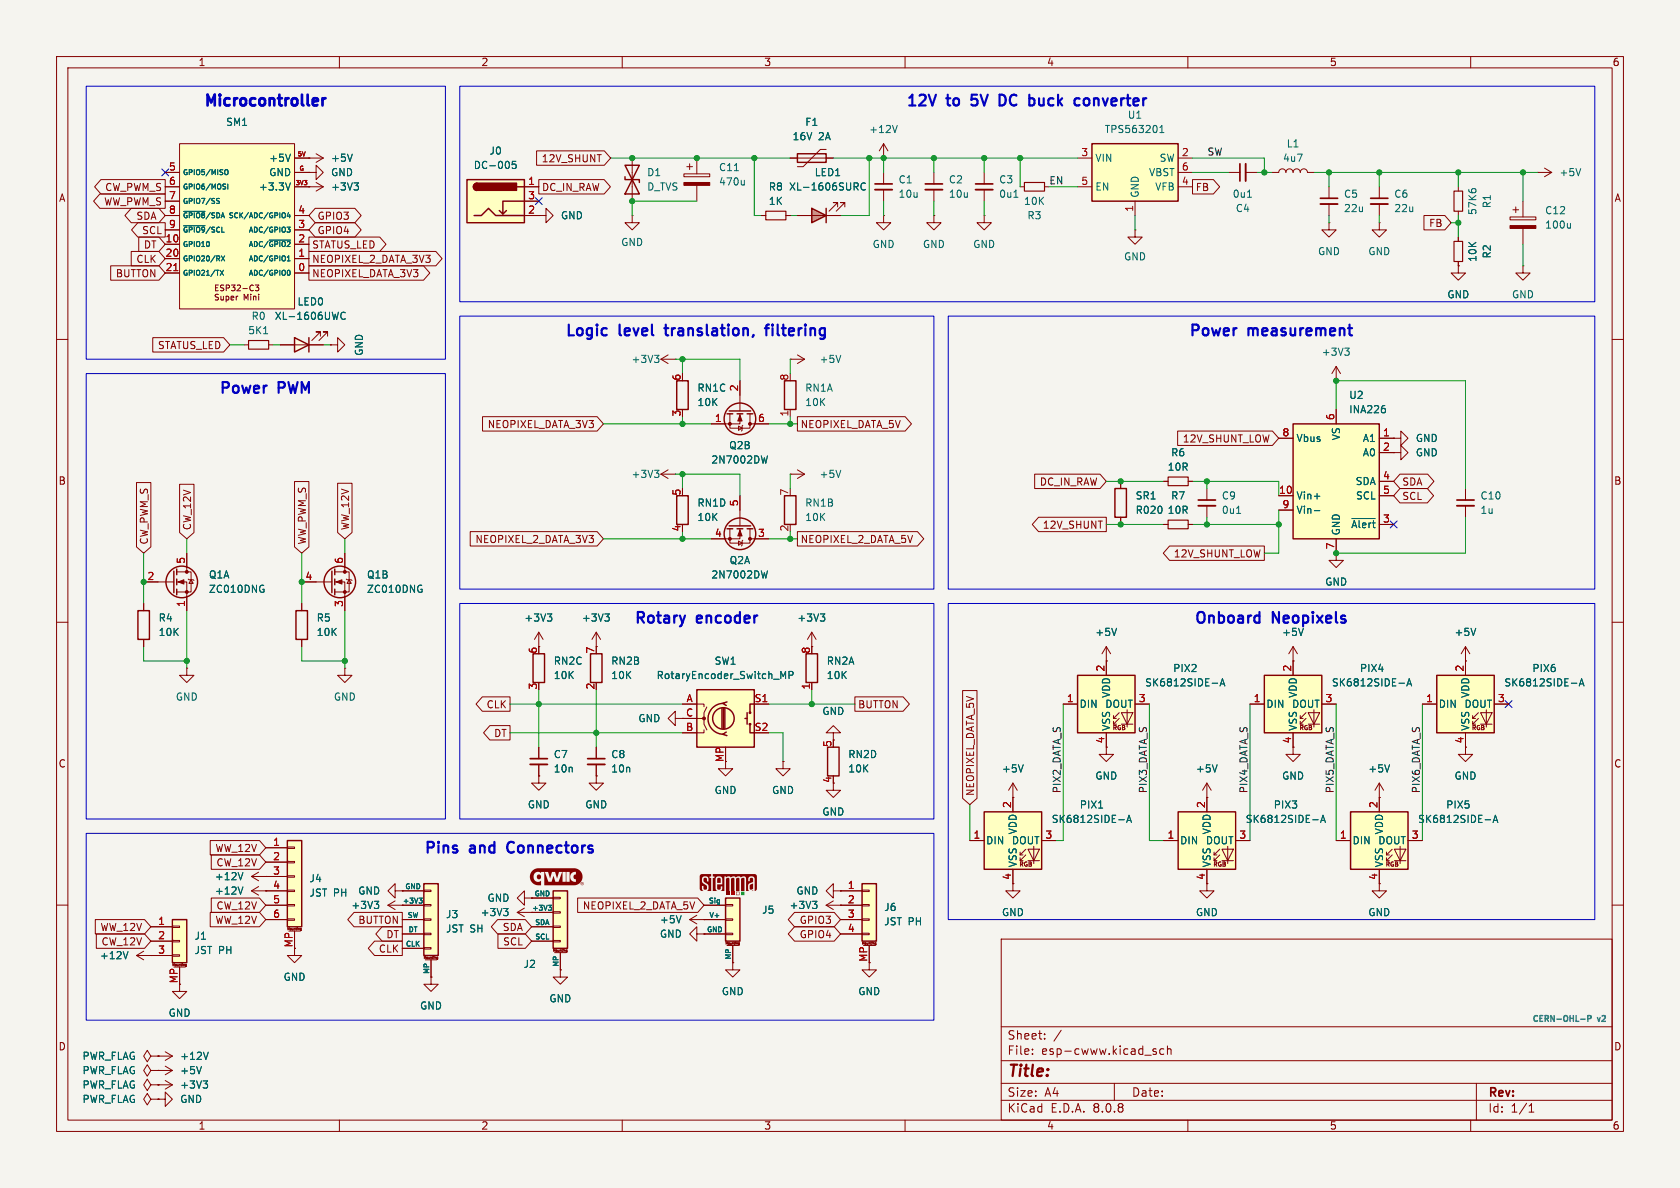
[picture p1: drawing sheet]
<svg xmlns="http://www.w3.org/2000/svg" width="297mm" height="210mm" viewBox="0 0 297 210" stroke-linecap="round" stroke-linejoin="round" font-family="sans-serif">
<defs><g id="words">
<text font-size="2.8" fill="#840000" x="178" y="190.9">Title:</text>
<g font-size="2.7" fill="#0000c2">
<text x="35.7" y="20">Microcontroller</text>
<text x="160" y="19.7">12V</text>
<text x="167.5" y="19.7">to</text>
<text x="172.5" y="19.7">5V</text>
<text x="178.2" y="19.7">DC</text>
<text x="184.2" y="19.7">buck</text>
<text x="193" y="19.7">converter</text>
<text x="99.7" y="60.4">Logic</text>
<text x="109.5" y="60.4">level</text>
<text x="118.4" y="60.4">translation,</text>
<text x="136.9" y="60.4">filtering</text>
<text x="210" y="60.4">Power</text>
<text x="220.6" y="60.4">measurement</text>
<text x="38.5" y="70.5">Power</text>
<text x="49.2" y="70.5">PWM</text>
<text x="111.9" y="111.2">Rotary</text>
<text x="123.2" y="111.2">encoder</text>
<text x="210.9" y="111.2">Onboard</text>
<text x="74.8" y="151.8">Pins</text>
<text x="83.1" y="151.8">and</text>
<text x="90.5" y="151.8">Connectors</text>
</g>
<text font-size="2.7" fill="#006464" x="224.9" y="111.2">Neopixels</text>
<g font-size="2.1" fill="#840000">
<text x="178" y="184">Sheet:</text>
<text x="178" y="186.7">File:</text>
<text x="184.1" y="186.7">esp-cwww.kicad_sch</text>
<text x="178" y="196.9">KiCad</text>
<text x="178" y="194.1">Size:</text>
<text x="184.7" y="194.1">A4</text>
<text x="185.7" y="196.9">E.D.A.</text>
<text x="193.3" y="196.9">8.0.8</text>
<text x="200" y="194.1">Date:</text>
<text x="263" y="194.3">Rev:</text>
<text x="263" y="196.9">Id:</text>
<text x="267.1" y="196.9">1/1</text>
</g>
<g font-size="1.8" fill="#840000">
<text x="35" y="11.9">1</text>
<text x="85" y="11.9">2</text>
<text x="135" y="11.9">3</text>
<text x="185" y="11.9">4</text>
<text x="235" y="11.9">5</text>
<text x="285" y="11.9">6</text>
<text x="95.7" y="28.9">12V_SHUNT</text>
<text x="10.3" y="35.9">A</text>
<text x="18.5" y="34">CW_PWM_S</text>
<text x="95.7" y="34">DC_IN_RAW</text>
<text x="211.3" y="34">FB</text>
<text x="285.3" y="35.9">A</text>
<text x="18.3" y="36.5">WW_PWM_S</text>
<text x="24" y="39.1">SDA</text>
<text x="25" y="41.6">SCL</text>
<text x="56" y="41.6">GPIO4</text>
<text x="56" y="39.1">GPIO3</text>
<text x="252.5" y="40.3">FB</text>
<text x="24" y="46.7">CLK</text>
<text x="25.3" y="44.1">DT</text>
<text x="55.1" y="46.7">NEOPIXEL_2_DATA_3V3</text>
<text x="55.1" y="44.1">STATUS_LED</text>
<text x="20.4" y="49.2">BUTTON</text>
<text x="55.1" y="49.2">NEOPIXEL_DATA_3V3</text>
<text x="27.8" y="61.9">STATUS_LED</text>
<text x="86.1" y="75.9">NEOPIXEL_DATA_3V3</text>
<text x="141.4" y="75.9">NEOPIXEL_DATA_5V</text>
<text x="209" y="78.4">12V_SHUNT_LOW</text>
<text x="10.3" y="85.9">B</text>
<text x="183.7" y="86">DC_IN_RAW</text>
<text x="247.8" y="86">SDA</text>
<text x="247.8" y="88.6">SCL</text>
<text x="285.3" y="85.9">B</text>
<text x="34" y="93.8" transform="rotate(-90 34 93.8)">CW_12V</text>
<text x="61.9" y="93.8" transform="rotate(-90 61.9 93.8)">WW_12V</text>
<text x="184.3" y="93.7">12V_SHUNT</text>
<text x="26.4" y="96.4" transform="rotate(-90 26.4 96.4)">CW_PWM_S</text>
<text x="54.3" y="96.4" transform="rotate(-90 54.3 96.4)">WW_PWM_S</text>
<text x="83.9" y="96.2">NEOPIXEL_2_DATA_3V3</text>
<text x="141.4" y="96.2">NEOPIXEL_2_DATA_5V</text>
<text x="207.4" y="98.7">12V_SHUNT_LOW</text>
<text x="85.9" y="125.4">CLK</text>
<text x="151.6" y="125.4">BUTTON</text>
<text x="87.3" y="130.5">DT</text>
<text x="121.2" y="126.7">C</text>
<text x="195.3" y="131.5" transform="rotate(-90 195.3 131.5)">4</text>
<text x="10.3" y="135.9">C</text>
<text x="128" y="134.8" transform="rotate(-90 128 134.8)">MP</text>
<text x="147.1" y="132.2" transform="rotate(-90 147.1 132.2)">5</text>
<text x="285.3" y="135.9">C</text>
<text x="147.1" y="138.5" transform="rotate(-90 147.1 138.5)">4</text>
<text x="172.4" y="140.8" transform="rotate(-90 172.4 140.8)">NEOPIXEL_DATA_5V</text>
<text x="38" y="150.8">WW_12V</text>
<text x="38.2" y="153.4">CW_12V</text>
<text x="178.8" y="155.6" transform="rotate(-90 178.8 155.6)">4</text>
<text x="38.2" y="161">CW_12V</text>
<text x="102.9" y="161">NEOPIXEL_2_DATA_5V</text>
<text x="17.7" y="164.8">WW_12V</text>
<text x="17.8" y="167.3">CW_12V</text>
<text x="38" y="163.5">WW_12V</text>
<text x="63.2" y="163.5">BUTTON</text>
<text x="68.2" y="166.1">DT</text>
<text x="88.8" y="164.8">SDA</text>
<text x="88.8" y="167.3">SCL</text>
<text x="141.3" y="163.5">GPIO3</text>
<text x="141.3" y="166.1">GPIO4</text>
<text x="31.5" y="173.9" transform="rotate(-90 31.5 173.9)">MP</text>
<text x="66.9" y="168.6">CLK</text>
<text x="153.4" y="170.1" transform="rotate(-90 153.4 170.1)">MP</text>
<text x="10.3" y="185.9">D</text>
<text x="285.3" y="185.9">D</text>
<text x="35" y="199.9">1</text>
<text x="85" y="199.9">2</text>
<text x="135" y="199.9">3</text>
<text x="185" y="199.9">4</text>
<text x="235" y="199.9">5</text>
<text x="285" y="199.9">6</text>
</g>
<g font-size="1.8" fill="#006464">
<text x="39.9" y="22.5">SM1</text>
<text x="142.3" y="22.5">F1</text>
<text x="153.6" y="23.7">+12V</text>
<text x="195.2" y="23.7">TPS563201</text>
<text x="199.3" y="21.2">U1</text>
<text x="47.5" y="28.8">+5V</text>
<text x="58.4" y="28.8">+5V</text>
<text x="86.4" y="27.5">J0</text>
<text x="140" y="25">16V</text>
<text x="144.7" y="25">2A</text>
<text x="193.5" y="28.8">VIN</text>
<text x="204.9" y="28.8">SW</text>
<text x="226.7" y="28.8">4u7</text>
<text x="227.4" y="26.3">L1</text>
<text x="45.7" y="33.9">+3.3V</text>
<text x="47.5" y="31.3">GND</text>
<text x="58.4" y="31.3">GND</text>
<text x="58.4" y="33.9">+3V3</text>
<text x="83.7" y="30.1">DC-005</text>
<text x="114.3" y="31.3">D1</text>
<text x="114.3" y="33.9">D_TVS</text>
<text x="127" y="33">470u</text>
<text x="127" y="30.5">C11</text>
<text x="135.8" y="33.9">R8</text>
<text x="139.4" y="33.9">XL-1606SURC</text>
<text x="143.9" y="31.3">LED1</text>
<text x="158.8" y="32.6">C1</text>
<text x="158.8" y="35.2">10u</text>
<text x="167.6" y="32.6">C2</text>
<text x="167.6" y="35.2">10u</text>
<text x="176.5" y="32.6">C3</text>
<text x="176.5" y="35.2">0u1</text>
<text x="193.5" y="33.9">EN</text>
<text x="201.5" y="35.1" transform="rotate(-90 201.5 35.1)">GND</text>
<text x="203" y="31.3">VBST</text>
<text x="204.1" y="33.9">VFB</text>
<text x="217.8" y="35.2">0u1</text>
<text x="237.5" y="35.2">C5</text>
<text x="246.4" y="35.2">C6</text>
<text x="275.6" y="31.3">+5V</text>
<text x="99.1" y="39">GND</text>
<text x="135.8" y="36.4">1K</text>
<text x="180.9" y="36.4">10K</text>
<text x="181.5" y="39">R3</text>
<text x="218.4" y="37.7">C4</text>
<text x="237.5" y="37.7">22u</text>
<text x="246.4" y="37.7">22u</text>
<text x="261.2" y="38.1" transform="rotate(-90 261.2 38.1)">57K6</text>
<text x="263.8" y="36.9" transform="rotate(-90 263.8 36.9)">R1</text>
<text x="273.1" y="40.6">100u</text>
<text x="273.1" y="38.1">C12</text>
<text x="109.7" y="43.7">GND</text>
<text x="154.2" y="44">GND</text>
<text x="163.1" y="44">GND</text>
<text x="172" y="44">GND</text>
<text x="198.6" y="46.2">GND</text>
<text x="232.9" y="45.3">GND</text>
<text x="241.8" y="45.3">GND</text>
<text x="261.2" y="46.4" transform="rotate(-90 261.2 46.4)">10K</text>
<text x="263.8" y="45.8" transform="rotate(-90 263.8 45.8)">R2</text>
<text x="255.8" y="52.9">GND</text>
<text x="267.2" y="52.9">GND</text>
<text x="43.8" y="59.3">5K1</text>
<text x="44.4" y="56.7">R0</text>
<text x="48.5" y="56.7">XL-1606UWC</text>
<text x="52.5" y="54.2">LED0</text>
<text x="64.4" y="63" transform="rotate(-90 64.4 63)">GND</text>
<text x="111.5" y="64.4">+3V3</text>
<text x="144.8" y="64.4">+5V</text>
<text x="233.6" y="63.1">+3V3</text>
<text x="123.2" y="69.4">RN1C</text>
<text x="123.2" y="72">10K</text>
<text x="142.2" y="69.4">RN1A</text>
<text x="142.2" y="72">10K</text>
<text x="238.4" y="70.7">U2</text>
<text x="237.1" y="77.9" transform="rotate(-90 237.1 77.9)">VS</text>
<text x="238.4" y="73.3">INA226</text>
<text x="125.7" y="82.1">2N7002DW</text>
<text x="128.8" y="79.6">Q2B</text>
<text x="206.3" y="83.4">10R</text>
<text x="206.9" y="80.9">R6</text>
<text x="229.1" y="78.3">Vbus</text>
<text x="240.8" y="78.3">A1</text>
<text x="240.8" y="80.9">A0</text>
<text x="250.2" y="80.9">GND</text>
<text x="250.2" y="78.3">GND</text>
<text x="111.5" y="84.7">+3V3</text>
<text x="123.2" y="89.8">RN1D</text>
<text x="142.2" y="89.8">RN1B</text>
<text x="144.8" y="84.7">+5V</text>
<text x="200.7" y="88.5">SR1</text>
<text x="206.9" y="88.5">R7</text>
<text x="215.9" y="88.5">C9</text>
<text x="229.1" y="88.5">Vin+</text>
<text x="239.6" y="86">SDA</text>
<text x="239.6" y="88.5">SCL</text>
<text x="261.6" y="88.5">C10</text>
<text x="123.2" y="92.3">10K</text>
<text x="142.2" y="92.3">10K</text>
<text x="200.7" y="91">R020</text>
<text x="206.3" y="91">10R</text>
<text x="215.9" y="91">0u1</text>
<text x="229.1" y="91">Vin-</text>
<text x="237.1" y="94.7" transform="rotate(-90 237.1 94.7)">GND</text>
<text x="238.8" y="93.6">~{Alert}</text>
<text x="261.6" y="91">1u</text>
<text x="128.9" y="99.9">Q2A</text>
<text x="36.8" y="105">ZC010DNG</text>
<text x="36.8" y="102.5">Q1A</text>
<text x="64.8" y="105">ZC010DNG</text>
<text x="64.8" y="102.5">Q1B</text>
<text x="125.7" y="102.5">2N7002DW</text>
<text x="234.2" y="103.7">GND</text>
<text x="27.9" y="110.1">R4</text>
<text x="27.9" y="112.6">10K</text>
<text x="55.9" y="110.1">R5</text>
<text x="55.9" y="112.6">10K</text>
<text x="92.6" y="110.1">+3V3</text>
<text x="102.8" y="110.1">+3V3</text>
<text x="140.9" y="110.1">+3V3</text>
<text x="193.5" y="112.6">+5V</text>
<text x="226.6" y="112.6">+5V</text>
<text x="257" y="112.6">+5V</text>
<text x="97.8" y="117.7">RN2C</text>
<text x="108" y="117.7">RN2B</text>
<text x="126.2" y="117.7">SW1</text>
<text x="146.1" y="117.7">RN2A</text>
<text x="207.3" y="119">PIX2</text>
<text x="240.3" y="119">PIX4</text>
<text x="270.8" y="119">PIX6</text>
<text x="31" y="124.1">GND</text>
<text x="58.9" y="124.1">GND</text>
<text x="97.8" y="120.2">10K</text>
<text x="108" y="120.2">10K</text>
<text x="116" y="120.2">RotaryEncoder_Switch_MP</text>
<text x="146.1" y="120.2">10K</text>
<text x="190.8" y="125.3">DIN</text>
<text x="195.3" y="125.3">DOUT</text>
<text x="196.4" y="123.5" transform="rotate(-90 196.4 123.5)">VDD</text>
<text x="202.3" y="121.5">SK6812SIDE-A</text>
<text x="223.8" y="125.3">DIN</text>
<text x="228.3" y="125.3">DOUT</text>
<text x="229.5" y="123.5" transform="rotate(-90 229.5 123.5)">VDD</text>
<text x="235.4" y="121.5">SK6812SIDE-A</text>
<text x="254.3" y="125.3">DIN</text>
<text x="258.8" y="125.3">DOUT</text>
<text x="259.9" y="123.5" transform="rotate(-90 259.9 123.5)">VDD</text>
<text x="265.8" y="121.5">SK6812SIDE-A</text>
<text x="112.8" y="127.9">GND</text>
<text x="145.3" y="126.6">GND</text>
<text x="196.4" y="129.3" transform="rotate(-90 196.4 129.3)">VSS</text>
<text x="229.5" y="129.3" transform="rotate(-90 229.5 129.3)">VSS</text>
<text x="259.9" y="129.3" transform="rotate(-90 259.9 129.3)">VSS</text>
<text x="97.8" y="134.2">C7</text>
<text x="97.8" y="136.8">10n</text>
<text x="108" y="134.2">C8</text>
<text x="108" y="136.8">10n</text>
<text x="149.9" y="134.2">RN2D</text>
<text x="149.9" y="136.8">10K</text>
<text x="177" y="136.8">+5V</text>
<text x="211.3" y="136.8">+5V</text>
<text x="241.8" y="136.8">+5V</text>
<text x="93.2" y="143.1">GND</text>
<text x="103.4" y="143.1">GND</text>
<text x="126.2" y="140.6">GND</text>
<text x="136.4" y="140.6">GND</text>
<text x="190.8" y="143.1">PIX1</text>
<text x="193.5" y="138">GND</text>
<text x="225.1" y="143.1">PIX3</text>
<text x="226.6" y="138">GND</text>
<text x="255.6" y="143.1">PIX5</text>
<text x="257" y="138">GND</text>
<text x="145.3" y="144.4">GND</text>
<text x="174.2" y="149.5">DIN</text>
<text x="178.8" y="149.5">DOUT</text>
<text x="179.9" y="147.6" transform="rotate(-90 179.9 147.6)">VDD</text>
<text x="185.8" y="145.7">SK6812SIDE-A</text>
<text x="208.5" y="149.5">DIN</text>
<text x="213.1" y="149.5">DOUT</text>
<text x="214.2" y="147.6" transform="rotate(-90 214.2 147.6)">VDD</text>
<text x="220.1" y="145.7">SK6812SIDE-A</text>
<text x="239" y="149.5">DIN</text>
<text x="243.6" y="149.5">DOUT</text>
<text x="244.7" y="147.6" transform="rotate(-90 244.7 147.6)">VDD</text>
<text x="250.6" y="145.7">SK6812SIDE-A</text>
<text x="37.9" y="155.8">+12V</text>
<text x="179.9" y="153.4" transform="rotate(-90 179.9 153.4)">VSS</text>
<text x="214.2" y="153.4" transform="rotate(-90 214.2 153.4)">VSS</text>
<text x="244.7" y="153.4" transform="rotate(-90 244.7 153.4)">VSS</text>
<text x="37.9" y="158.3">+12V</text>
<text x="54.6" y="156.2">J4</text>
<text x="54.6" y="158.7">JST PH</text>
<text x="62" y="160.9">+3V3</text>
<text x="63.2" y="158.3">GND</text>
<text x="86.1" y="159.6">GND</text>
<text x="134.6" y="161.7">J5</text>
<text x="139.5" y="160.9">+3V3</text>
<text x="140.7" y="158.3">GND</text>
<text x="156.2" y="161.2">J6</text>
<text x="34.3" y="166.3">J1</text>
<text x="78.7" y="162.5">J3</text>
<text x="78.7" y="165">JST SH</text>
<text x="84.9" y="162.2">+3V3</text>
<text x="116.6" y="166">GND</text>
<text x="116.6" y="163.4">+5V</text>
<text x="156.2" y="163.8">JST PH</text>
<text x="177" y="162.2">GND</text>
<text x="211.3" y="162.2">GND</text>
<text x="241.8" y="162.2">GND</text>
<text x="17.6" y="169.8">+12V</text>
<text x="34.3" y="168.9">JST PH</text>
<text x="50" y="173.6">GND</text>
<text x="92.5" y="171.3">J2</text>
<text x="29.7" y="179.9">GND</text>
<text x="74.2" y="178.7">GND</text>
<text x="97" y="177.4">GND</text>
<text x="127.5" y="176.1">GND</text>
<text x="151.6" y="176.1">GND</text>
<text x="14.5" y="190.1">PWR_FLAG</text>
<text x="14.5" y="187.6">PWR_FLAG</text>
<text x="31.8" y="190.1">+5V</text>
<text x="31.8" y="187.6">+12V</text>
<text x="14.5" y="195.2">PWR_FLAG</text>
<text x="14.5" y="192.6">PWR_FLAG</text>
<text x="31.8" y="195.2">GND</text>
<text x="31.8" y="192.6">+3V3</text>
</g>
<g font-size="1.8" fill="#a90000">
<text x="191.1" y="27.7">3</text>
<text x="208.8" y="27.7">2</text>
<text x="29.8" y="30.2">5</text>
<text x="29.8" y="32.8">6</text>
<text x="29.8" y="35.3">7</text>
<text x="93.3" y="32.8">1</text>
<text x="93.3" y="35.3">3</text>
<text x="191.1" y="32.8">5</text>
<text x="208.8" y="32.8">4</text>
<text x="208.8" y="30.2">6</text>
<text x="29.8" y="37.8">8</text>
<text x="29.8" y="40.4">9</text>
<text x="52.6" y="40.4">3</text>
<text x="52.6" y="37.8">4</text>
<text x="93.3" y="37.8">2</text>
<text x="200.4" y="37.5" transform="rotate(-90 200.4 37.5)">1</text>
<text x="29.2" y="42.9">10</text>
<text x="29.2" y="45.5">20</text>
<text x="52.6" y="45.5">1</text>
<text x="52.6" y="42.9">2</text>
<text x="29.2" y="48">21</text>
<text x="52.6" y="48">0</text>
<text x="120.4" y="67.4" transform="rotate(-90 120.4 67.4)">6</text>
<text x="130.6" y="69.3" transform="rotate(-90 130.6 69.3)">2</text>
<text x="139.4" y="67.4" transform="rotate(-90 139.4 67.4)">8</text>
<text x="120.4" y="73.7" transform="rotate(-90 120.4 73.7)">3</text>
<text x="126.3" y="74.7">1</text>
<text x="133.9" y="74.7">6</text>
<text x="139.4" y="73.7" transform="rotate(-90 139.4 73.7)">1</text>
<text x="226.6" y="77.2">8</text>
<text x="236" y="74.4" transform="rotate(-90 236 74.4)">6</text>
<text x="244.4" y="77.2">1</text>
<text x="244.4" y="79.8">2</text>
<text x="120.4" y="87.7" transform="rotate(-90 120.4 87.7)">5</text>
<text x="130.6" y="89.6" transform="rotate(-90 130.6 89.6)">5</text>
<text x="139.4" y="87.7" transform="rotate(-90 139.4 87.7)">7</text>
<text x="226" y="87.4">10</text>
<text x="226.6" y="89.9">9</text>
<text x="244.4" y="84.8">4</text>
<text x="244.4" y="87.4">5</text>
<text x="120.4" y="94.1" transform="rotate(-90 120.4 94.1)">4</text>
<text x="126.3" y="95">4</text>
<text x="133.9" y="95">3</text>
<text x="139.4" y="94.1" transform="rotate(-90 139.4 94.1)">2</text>
<text x="244.4" y="92.5">3</text>
<text x="32.8" y="99.8" transform="rotate(-90 32.8 99.8)">5</text>
<text x="60.7" y="99.8" transform="rotate(-90 60.7 99.8)">6</text>
<text x="236" y="97.2" transform="rotate(-90 236 97.2)">7</text>
<text x="26" y="102.6">2</text>
<text x="32.8" y="107.4" transform="rotate(-90 32.8 107.4)">1</text>
<text x="53.9" y="102.6">4</text>
<text x="60.7" y="107.4" transform="rotate(-90 60.7 107.4)">3</text>
<text x="95" y="115.6" transform="rotate(-90 95 115.6)">6</text>
<text x="105.2" y="115.6" transform="rotate(-90 105.2 115.6)">7</text>
<text x="143.3" y="115.6" transform="rotate(-90 143.3 115.6)">8</text>
<text x="195.3" y="118.8" transform="rotate(-90 195.3 118.8)">2</text>
<text x="228.3" y="118.8" transform="rotate(-90 228.3 118.8)">2</text>
<text x="258.8" y="118.8" transform="rotate(-90 258.8 118.8)">2</text>
<text x="95" y="122" transform="rotate(-90 95 122)">3</text>
<text x="105.2" y="122" transform="rotate(-90 105.2 122)">2</text>
<text x="121.3" y="124.2">A</text>
<text x="133.3" y="124.2">S1</text>
<text x="143.3" y="122" transform="rotate(-90 143.3 122)">1</text>
<text x="188.5" y="124.2">1</text>
<text x="201.2" y="124.2">3</text>
<text x="221.5" y="124.2">1</text>
<text x="234.2" y="124.2">3</text>
<text x="252" y="124.2">1</text>
<text x="264.7" y="124.2">3</text>
<text x="121.2" y="129.3">B</text>
<text x="133.3" y="129.3">S2</text>
<text x="228.3" y="131.5" transform="rotate(-90 228.3 131.5)">4</text>
<text x="258.8" y="131.5" transform="rotate(-90 258.8 131.5)">4</text>
<text x="178.8" y="142.9" transform="rotate(-90 178.8 142.9)">2</text>
<text x="213.1" y="142.9" transform="rotate(-90 213.1 142.9)">2</text>
<text x="243.6" y="142.9" transform="rotate(-90 243.6 142.9)">2</text>
<text x="48.2" y="149.6">1</text>
<text x="172" y="148.3">1</text>
<text x="184.7" y="148.3">3</text>
<text x="206.3" y="148.3">1</text>
<text x="219" y="148.3">3</text>
<text x="236.8" y="148.3">1</text>
<text x="249.5" y="148.3">3</text>
<text x="48.2" y="152.1">2</text>
<text x="48.2" y="154.7">3</text>
<text x="213.1" y="155.6" transform="rotate(-90 213.1 155.6)">4</text>
<text x="243.6" y="155.6" transform="rotate(-90 243.6 155.6)">4</text>
<text x="48.2" y="157.2">4</text>
<text x="48.2" y="159.8">5</text>
<text x="149.8" y="157.2">1</text>
<text x="149.8" y="159.8">2</text>
<text x="27.9" y="163.6">1</text>
<text x="27.9" y="166.1">2</text>
<text x="48.2" y="162.3">6</text>
<text x="51.8" y="167.6" transform="rotate(-90 51.8 167.6)">MP</text>
<text x="149.8" y="162.3">3</text>
<text x="149.8" y="164.8">4</text>
<text x="27.9" y="168.7">3</text>
</g>
<g font-size="1.8" fill="#0f0f0f">
<text x="213.4" y="27.6">SW</text>
<text x="185.4" y="32.7">EN</text>
<text x="187.6" y="140.3" transform="rotate(-90 187.6 140.3)">PIX2_DATA_S</text>
<text x="202.9" y="140.3" transform="rotate(-90 202.9 140.3)">PIX3_DATA_S</text>
<text x="220.6" y="140.3" transform="rotate(-90 220.6 140.3)">PIX4_DATA_S</text>
<text x="235.9" y="140.3" transform="rotate(-90 235.9 140.3)">PIX5_DATA_S</text>
<text x="251.1" y="140.3" transform="rotate(-90 251.1 140.3)">PIX6_DATA_S</text>
</g>
<g font-size="1.4" fill="#840000">
<text x="37.8" y="53.4">Super</text>
<text x="37.8" y="51.7">ESP32-C3</text>
<text x="43" y="53.4">Mini</text>
</g>
<g font-size="1.4" fill="#0099b0">
<text x="270.7" y="181">CERN-OHL-P</text>
<text x="282.5" y="181">v2</text>
</g>
<g font-size="1.2" fill="#006464">
<text x="32.3" y="31.2">GPIO5/MISO</text>
<text x="32.3" y="33.7">GPIO6/MOSI</text>
<text x="32.3" y="36.2">GPIO7/SS</text>
<text x="32.3" y="38.8">~{GPIO8}/SDASCK/ADC/GPIO4</text>
<text x="32.3" y="41.3">~{GPIO9}/SCL</text>
<text x="43.8" y="41.3">ADC/GPIO3</text>
<text x="32.3" y="43.9">GPIO10</text>
<text x="32.3" y="46.4">GPIO20/RX</text>
<text x="43.8" y="46.4">ADC/GPIO1</text>
<text x="43.8" y="43.9">ADC/~{GPIO2}</text>
<text x="32.3" y="48.9">GPIO21/TX</text>
<text x="43.8" y="48.9">ADC/GPIO0</text>
<text x="71.1" y="159.8">+3V3</text>
<text x="71.5" y="157.2">GND</text>
<text x="94" y="161">+3V3</text>
<text x="94.4" y="158.5">GND</text>
<text x="125.2" y="159.8">Sig</text>
<text x="71.6" y="167.4">CLK</text>
<text x="72" y="162.3">SW</text>
<text x="72.1" y="164.8">DT</text>
<text x="94.5" y="163.6">SDA</text>
<text x="94.5" y="166.1">SCL</text>
<text x="124.9" y="164.8">GND</text>
<text x="125.3" y="162.3">V+</text>
<text x="75.9" y="172.3" transform="rotate(-90 75.9 172.3)">MP</text>
<text x="98.8" y="171" transform="rotate(-90 98.8 171)">MP</text>
<text x="129.3" y="169.7" transform="rotate(-90 129.3 169.7)">MP</text>
</g>
<g font-size="1.1" fill="#a90000">
<text x="52.5" y="27.7">5V</text>
<text x="52.1" y="32.8">3V3</text>
<text x="52.8" y="30.2">G</text>
</g>
<g font-size="1.1" fill="#840000">
<text x="196.7" y="129.2">RGB</text>
<text x="229.7" y="129.2">RGB</text>
<text x="260.2" y="129.2">RGB</text>
<text x="180.1" y="153.3">RGB</text>
<text x="214.4" y="153.3">RGB</text>
<text x="244.9" y="153.3">RGB</text>
</g>
<g font-size=".5" fill="#840000">
<text x="50.8" y="164.5">Mounting</text>
<text x="128.2" y="167">Mounting</text>
<text x="152.4" y="167">Mounting</text>
<text x="30.4" y="170.8">Mounting</text>
<text x="74.9" y="169.6">Mounting</text>
<text x="97.7" y="168.3">Mounting</text>
</g>
</g></defs>
<path d="M0 0h297v210h-297z" fill="#f5f4ef" stroke="#f5f4ef" stroke-width=".18"/>
<g fill="none" stroke="#840000" stroke-width=".18">
<path d="M10 10h277v190h-277zM12 12h273v186h-273zM60 10v2M110 10v2M160 10v2M210 10v2M260 10v2M156.2 27.9h.1M156.2 25.4l-.8 1.3M156.2 25.4v2.5M156.2 25.4l.8 1.3M10 60h2"/>
<path d="M285 60h2M10 110h2M53.3 106.7v1.3M53.3 113v1.3M285 110h2M10 160h2M177 166h108v32h-108zM285 160h2M60 198v2M110 198v2M160 198v2M177 194.5h108"/>
<path d="M177 191.5h108M177 187.5h108M177 181.5h108M182.5 186.3v.1M182.5 185.5v.1M184.7 183.6v.1M184.7 182.8v.1M187.6 182.1l-1.3 2M197 191.5v3M204 185.9l.4 .1 .1 .2-.3 .2h-.2M204 185.4l.4 .1M205.7 185.5l-.4-.1-.3 .3v.4l.2 .2h.5"/>
<path d="M206.4 185.5l.2-.1 .4 .1v.9M206.4 184.9v1.5M210 198v2M260 198v2M261 191.5v6.5M270.3 196.6h.9M270.3 195.5l.4-.4v1.5"/>
</g>
<path d="M52.3 108h2.1v5h-2.1z" fill="none" stroke="#840000" stroke-width=".25"/>
<path d="M158.6 22.2l-.4 1.2" fill="none" stroke="#006464" stroke-width=".18"/>
<path d="M143.5 36.8l2.5 1.3-2.5 1.3z" fill="#ff7f7f"/>
<g fill="none" stroke="#840000" stroke-width=".25">
<path d="M143.5 36.8l2.5 1.3-2.5 1.3zM146 36.8v2.6M119.6 67.3h2.1v5.1h-2.1zM128.5 73.2h1M128.9 72.6h3.8M130.3 73.2h1M132.1 73.2h1M138.7 67.3h2v5.1h-2zM119.6 87.6h2.1v5.1h-2.1zM128.5 93.5h1M128.9 93h3.8M130.3 93.5h1"/>
<path d="M132.1 93.5h1M138.7 87.6h2v5.1h-2zM24.4 108h2v5h-2zM30.7 101v3.8M31.2 100.6v1M31.2 102.4v1M31.2 104.1v1.1M58.7 101v3.8M59.2 100.6v1M59.2 102.4v1M59.2 104.1v1.1"/>
<circle cx="130.8" cy="74" r="2.79"/>
<circle cx="130.8" cy="94.4" r="2.79"/>
<circle cx="32.1" cy="102.9" r="2.79"/>
<circle cx="60.1" cy="102.9" r="2.79"/>
</g>
<g fill="none" stroke="#840000" stroke-width=".18">
<path d="M141 38.1h7.6M148.1 36.6v-.8h-.8h.8l-1.5 1.5M149.4 36.6v-.8h-.8h.8l-1.6 1.5M156.2 30.5v2M156.2 33.5v2.1M129 73.2v2.5h3.6v-2.5M130.6 75.3l.6 .4-.6 .4zM130.8 73.2v1.7h-5.1M130.8 67.3v5.3M131.3 75.2l-.1 .1v.8l-.1 .1M132.6 74.9h3.3M139.7 72.4v1.3"/>
<path d="M33 97.8v3.3M61 97.8v3.3M116.8 83.8l1.3 .8M116.8 83.8h2.6M118.1 83.1l-1.3 .7M119.4 83.8h.1M129 93.5v2.5h3.6v-2.5M130.6 95.6l.6 .4-.6 .4zM130.8 93.5v1.8h-5.1M130.8 87.6v5.4M131.3 95.5l-.1 .1v.8l-.1 .1M132.6 95.3h3.3"/>
<path d="M139.7 83.8h.1M139.7 83.8h2.5M141 83.1l1.2 .7M142.2 83.8l-1.2 .8M25.4 106.7v1.3M25.4 113v1.3M25.4 102.9h5.3M31.2 102.9h1.8v5.1M31.2 101.1h2.6v3.5h-2.6M33 118.1v1.3h1.3l-1.3 1.3-1.3-1.3h1.3M33 118.1h.1M33.3 102.4l.1 .1h.8l.1 .1"/>
<path d="M33.8 102.5l.4 .6h-.8zM53.3 102.9h5.4M59.2 102.9h1.8v5.1M59.2 101.1h2.5v3.5h-2.5M61 118.1v1.3h1.2l-1.2 1.3-1.3-1.3h1.3M61 118.1h.1M61.2 102.4l.1 .1h.8l.1 .1M61.7 102.5l.4 .6h-.8z"/>
</g>
<path d="M151.3 33l.4 .6M151.6 32.4l.1 .2-.1 .3M153 32.5a.6 .6 0 0 0-.8 .4 .6 .6 0 0 0 .5 .7l.3-.1M115.7 83.1h.8l-.4 .5M116.2 83.6l.3 .3v.3l-.3 .2M135.7 80.6l-.3 1.3M148.6 83.1l-.4 1.3M46.4 104.2h.3v.4l-.3 .1M46.5 103.4l.1 .1M74.4 104.2h.2v.4l-.2 .1M74.4 103.4l.2 .1M135.7 100.9l-.3 1.3" fill="none" stroke="#006464" stroke-width=".18"/>
<g fill="#840000" stroke="#840000" stroke-width=".18">
<path d="M130.8 93.7l.4 1h-.8z"/>
<path d="M130.8 73.4l.4 1h-.8z"/>
<path d="M31.5 102.9l1-.4v.8z"/>
<path d="M59.4 102.9l1.1-.4v.8z"/>
<circle cx="129" cy="95.2" r=".25"/>
<circle cx="132.6" cy="95.2" r=".25"/>
<circle cx="129" cy="74.9" r=".25"/>
<circle cx="132.6" cy="74.9" r=".25"/>
<circle cx="33" cy="104.6" r=".25"/>
<circle cx="33" cy="101.1" r=".25"/>
<circle cx="61" cy="104.6" r=".25"/>
<circle cx="61" cy="101.1" r=".25"/>
</g>
<path d="M154.7 33.5h3" fill="none" stroke="#840000" stroke-width=".33"/>
<path d="M154.7 32.5h3" fill="none" stroke="#840000" stroke-width=".3"/>
<path d="M123.2 121.9h10.1v10.2h-10.1z" fill="#ffffc2"/>
<g fill="none" stroke="#840000" stroke-width=".25">
<path d="M142.5 115.6h2v5.1h-2zM123.2 121.9h10.1v10.2h-10.1zM127.6 125.2v3.6M127.9 124.3a2.73 2.73 0 0 0-2.7 2.8 2.73 2.73 0 0 0 2.7 2.7M127.9 125.2v3.6M128.1 125.2v3.6M128.4 129.4l-.6 .4 .7 .2M128.5 124.1l-.7 .2 .6 .4M131.7 127h.4M132.1 126v2M132.6 128v1.5h.7M133.3 124.5h-.7v1.5"/>
<path d="M146.3 132.1h2v5.1h-2z"/>
<circle cx="127.9" cy="127" r="1.9"/>
<circle cx="132.6" cy="128" r=".13"/>
<circle cx="132.6" cy="126" r=".13"/>
</g>
<circle cx="124.5" cy="127" r=".25" fill="#840000" stroke="#840000" stroke-width=".18"/>
<g fill="none" stroke="#840000" stroke-width=".18">
<path d="M165.1 30.5v2M165.1 33.5v2.1M217.2 30.5h2M220.2 30.5h2M224.8 30.5h1.3a.64 .64 0 0 1 .6-.7 .64 .64 0 0 1 .6 .7 .64 .64 0 0 1 .7-.7 .64 .64 0 0 1 .6 .7 .64 .64 0 0 1 .6-.7 .64 .64 0 0 1 .7 .7 .64 .64 0 0 1 .6-.7 .64 .64 0 0 1 .6 .7h1.3M271.8 30.5h.1M271.8 30.5h2.5M273 29.7l1.3 .8M274.3 30.5l-1.3 .7M95.2 111.8l-.7 1.2M95.2 111.8v2.5M95.2 111.8l.8 1.2"/>
<path d="M143.5 111.8l-.8 1.2M143.5 111.8v2.5M143.5 111.8l.8 1.2M195.6 116.8h.1M195.6 114.3l-.8 1.3M195.6 114.3v2.5M195.6 114.3l.7 1.3M120.6 124.5h3.9v.5M120.6 127h3.9v1l.5 1M124.5 129v.5h-3.9M125 125l-.5 1v1h-.5M128.3 134.6v1.3h1.2l-1.2 1.3-1.3-1.3h1.3"/>
<path d="M133.3 124.5h2.6M138.4 134.6v1.3h1.3l-1.3 1.3-1.2-1.3h1.2M138.4 134.6h.1M143.5 120.7v1.2"/>
</g>
<path d="M220.5 34.9h.8M279.5 29.8l-.5 1.3M96.8 108.5h.7l-.4 .5M97.3 109l.2 .3v.3l-.2 .2M138 118.7l.5 .9 .4-.9v1.3M139.5 119.4l.6-.1 .1-.2v-.3l-.7-.1v1.3M145 108.5h.8l-.4 .5M145.6 109l.2 .3v.3l-.2 .2M197.4 111.1l-.4 1.2" fill="none" stroke="#006464" stroke-width=".18"/>
<path d="M163.6 33.5h3M220.2 29v3" fill="none" stroke="#840000" stroke-width=".33"/>
<path d="M163.6 32.5h3M219.2 29v3" fill="none" stroke="#840000" stroke-width=".3"/>
<path d="M193 25.4h15.3v10.2h-15.3z" fill="#ffffc2"/>
<path d="M193 25.4h15.3v10.2h-15.3zM197.1 86.4h2v5h-2z" fill="none" stroke="#840000" stroke-width=".25"/>
<g fill="none" stroke="#840000" stroke-width=".18">
<path d="M165.1 38.1v1.3h1.3l-1.3 1.2-1.3-1.2h1.3M165.1 38.1h.1M190.5 27.9h2.5M190.5 33h2.5M200.7 35.6v2.5M208.3 27.9h2.5M208.3 33h2.5M208.3 30.5h2.5M198.1 85.1v1.3M198.1 91.4v1.3M205.7 92.7h.8M210.1 92.7h.7"/>
<path d="M213.4 86.4v2M213.4 89.4v2"/>
</g>
<path d="M205 23.4h.8M205 22.5l.4-.3v1.2M218.6 90.8h.7" fill="none" stroke="#006464" stroke-width=".18"/>
<path d="M211.8 89.4h3.1" fill="none" stroke="#840000" stroke-width=".33"/>
<path d="M211.8 88.4h3.1" fill="none" stroke="#840000" stroke-width=".3"/>
<path d="M206.5 91.9h3.6v1.6h-3.6z" fill="none" stroke="#840000" stroke-width=".2"/>
<path d="M190.5 119.4h10.2v10.1h-10.2z" fill="#ffffc2"/>
<g fill="none" stroke="#840000" stroke-width=".18">
<path d="M95.2 38.1h1.3v-1.3l1.3 1.3-1.3 1.3v-1.3M95.2 38.1h.1M195.6 116.8v2.6M147.3 138.4v1.3h1.3l-1.3 1.3-1.3-1.3h1.3M179.1 138.4l-.8 1.3M179.1 138.4v2.6M179.1 138.4l.7 1.3M188 124.5h2.5M195.6 129.5v3.9h1.2l-1.2 1.2-1.3-1.2h1.3M196.8 128h.6M196.8 127h.6M197.9 127l-1.1 1v-.5"/>
<path d="M197.9 126l-1.1 1v-.5M198.2 126h2.1l-1 2zM198.2 128h2.1M199.3 125.5v3M200.7 124.5h2.5M213.4 138.4l-.8 1.3M213.4 138.4v2.6M213.4 138.4l.7 1.3M179.1 141h.1M213.4 141h.1"/>
</g>
<path d="M190.5 119.4h10.2v10.1h-10.2z" fill="none" stroke="#840000" stroke-width=".25"/>
<path d="M180.9 135.2l-.4 1.3M214.3 120.8h1M215.2 135.2l-.4 1.3M215.7 121.3l.4-1.3 .4 1.3M215.8 120.9h.6" fill="none" stroke="#006464" stroke-width=".18"/>
<path d="M82.5 31.8h10.2v7.6h-10.2z" fill="#ffffc2"/>
<path d="M82.5 31.8h10.2v7.6h-10.2zM83.8 38.1h1.3l1.3-1.3 1.2 1.3h5.1M84.3 32.4a.64 .64 0 0 0-.6 .6 .64 .64 0 0 0 .6 .7M89.5 37.2l-.6 .6M91.4 33h1.3M92.7 35.6h-3.8v2.2l-.6-.6M110.5 31.2v.6h2.5v.5M110.5 29.2h2.5l-2.5 5.1h2.5z" fill="none" stroke="#840000" stroke-width=".25"/>
<g fill="#840000" stroke="#840000" stroke-width=".25">
<path d="M83.9 32.6l.4-.2v1.3a.63 .63 0 0 1-.6-.4 .63 .63 0 0 1 .2-.7z"/>
<path d="M84.3 32.4h7v1.3h-7z"/>
</g>
<g fill="none" stroke="#840000" stroke-width=".18">
<path d="M92.7 33h2.5M92.7 38.1h2.5M92.7 35.6h2.5M111.8 38.1v1.3h1.2l-1.2 1.2-1.3-1.2h1.3M111.8 38.1h.1M111.8 27.9v7.7M120.9 30.7h4.6v.5h-4.6zM121.4 29.5h1M121.9 29v1M123.2 27.9v2.8M123.2 32.8v2.8M134.6 38.1h.8"/>
<path d="M138.9 38.1h.8M156.2 38.1v1.3h1.3l-1.3 1.2-1.3-1.2h1.3M156.2 38.1h.1M116.8 63.5l1.3 .8M116.8 63.5h2.6M118.1 62.7l-1.3 .8M119.4 63.5h.1M139.7 63.5h.1M139.7 63.5h2.5M141 62.7l1.2 .8M142.2 63.5l-1.2 .8"/>
</g>
<path d="M91.2 28.5h-.6l-.1 .6 .2-.1 .4 .1 .2 .1-.1 .5-.2 .1-.5-.1M129.8 30.2h.8M131.6 31.9v.8M131.6 32.6l-.2 .1M115.7 62.8h.8l-.4 .5M116.2 63.3l.3 .2v.3l-.3 .3M148.6 62.8l-.4 1.3" fill="none" stroke="#006464" stroke-width=".18"/>
<path d="M120.9 32.3h4.6v.5h-4.6z" fill="#840000" stroke="#840000" stroke-width=".18"/>
<path d="M135.4 37.3h3.5v1.6h-3.5z" fill="none" stroke="#840000" stroke-width=".2"/>
<path d="M74.9 156.2h2.6v12.7h-2.6z" fill="#ffffc2"/>
<g fill="none" stroke="#840000" stroke-width=".18">
<path d="M44.4 157.5h2.6M44.4 157.5l1.3 .7M45.7 156.7l-1.3 .8M47 157.5h.1M69.8 157.5v-1.3l-1.2 1.3 1.2 1.3v-1.3h1.3M69.8 159.3l-1.2 .7M71.1 157.5h.1M71.1 157.5h3.8M74.9 159.9h1.3v.2h-1.3zM74.9 157.4h1.3v.2h-1.3zM52.1 167.6v1.3h1.2l-1.2 1.3-1.3-1.3h1.3M68.6 160h6.3"/>
<path d="M68.6 160l1.2 .8M71.1 162.6h3.8M71.1 165.1h3.8M71.1 167.6h3.8M74.9 167.5h1.3v.3h-1.3zM74.9 165h1.3v.2h-1.3zM74.9 162.4h1.3v.3h-1.3zM75.2 169.7h2M76.2 169.7v3M77.2 169.2h.2v.3M77.2 169.4h.2M77.4 169.6h-.2"/>
<path d="M77.4 169.5v.1"/>
</g>
<path d="M74.9 156.2h2.6v12.7h-2.6z" fill="none" stroke="#840000" stroke-width=".25"/>
<path d="M42.9 156.8l-.4 1.3M66.2 159.3h.8l-.5 .5M66.7 159.8l.3 .3v.3l-.3 .2M74.1 158.8h.5l-.3 .3 .3 .1v.3l-.1 .1h-.3" fill="none" stroke="#006464" stroke-width=".18"/>
<path d="M50.8 148.6h2.5v15.2h-2.5z" fill="#ffffc2"/>
<g fill="none" stroke="#840000" stroke-width=".18">
<path d="M47 149.9h3.8M47 152.4h3.8M47 154.9h3.8M47 157.5h3.8M50.8 159.9h1.3v.2h-1.3zM50.8 157.4h1.3v.2h-1.3zM50.8 154.8h1.3v.3h-1.3zM50.8 152.3h1.3v.2h-1.3zM50.8 149.7h1.3v.3h-1.3zM92.7 158.8v-1.3l-1.3 1.3 1.3 1.2v-1.2h1.3M94 158.8h.1M31.7 174v1.3h1.3l-1.3 1.2-1.2-1.2h1.2"/>
<path d="M47 160h3.8M47 162.6h3.8M50.8 162.4h1.3v.3h-1.3zM51.1 164.6h2M52.1 164.6v3M53.1 164.2l.2-.1v.3M53.1 164.3l.2 .1M53.2 164.5h-.1M53.3 164.4l-.1 .1M76.2 172.7v1.3h1.3l-1.3 1.3-1.3-1.3h1.3M76.2 172.7h.1M91.4 161.3l1.3 .8"/>
<path d="M91.4 161.3h2.6M92.7 160.5l-1.3 .8M26.7 189.2l-.7-1-.6 1 .6 1 .7-1h1.2M27.9 186.7h.1M27.9 191.8h.1M27.9 194.3h1.3v-1.3l1.3 1.3-1.3 1.3v-1.3M27.9 194.3h.1M27.9 189.2h.1M27.9 186.7h2.6M27.9 191.8h2.6M27.9 189.2h2.6M29.2 185.9l1.3 .8"/>
<path d="M29.2 191l1.3 .8M29.2 188.5l1.3 .7M30.5 186.7l-1.3 .8M30.5 191.8l-1.3 .7M30.5 189.2l-1.3 .8"/>
</g>
<path d="M50.8 148.6h2.5v15.2h-2.5z" fill="none" stroke="#840000" stroke-width=".25"/>
<path d="M89 160.6h.8l-.4 .5M89.6 161.1l.2 .2v.3l-.2 .3M35.6 188.5l-.4 1.3M35.9 191.1h.8l-.4 .5M36.5 191.6l.2 .2v.3l-.2 .2M36.8 186l-.4 1.3" fill="none" stroke="#006464" stroke-width=".18"/>
<path d="M97.8 157.5h2.5v10.1h-2.5z" fill="#ffffc2"/>
<g fill="#840000">
<path d="M102.8 156.1h.2v.2h-.2v-.1h.2h-.2z"/>
<path d="M102.7 156h.4v.4h-.4l-.1-.2 .3 .2 .2-.2-.2-.2-.3 .2z"/>
<path d="M94.1 153.9l.5-.3 .5-.1h6.6l.6 .2 .4 .4 .2 .5 .1 .6-.4 .8-.8 .5h-5.6v-2.4l.7 1.8h.6l.3-1.1 .4 1.1h2.5v-.9h.1l.2 .7 .7 .2h.1v-.5l-.3-.1-.1-.3 .1-.3 .3-.1v-.5l-.7 .2-.3 .7h-.1v-.9h-.6v1.8h-.1v-1.8h-.6v1.8h-.7l.7-1.8h-.6l-.3 1.2-.4-1.2h-.5l-.4 1.2-.3-1.2h-1.2v.3l-.3-.2-.4-.1-.6 .4v.8l.2 .4 .3 .2h.4l.4-.3v.9h-.7l-.8-.3-.5-.8v-.8z"/>
<circle cx="95.3" cy="155" r=".41"/>
</g>
<g fill="none" stroke="#840000" stroke-width=".18">
<path d="M94 158.8h3.8M97.8 158.6h1.3v.3h-1.3zM94 161.3h3.8M94 163.8h3.8M94 166.4h3.8M97.8 166.2h1.3v.3h-1.3zM97.8 163.7h1.3v.3h-1.3zM97.8 161.2h1.3v.2h-1.3zM98 168.4h2.1M99.1 171.5v1.2h1.2l-1.2 1.3-1.3-1.3h1.3M99.1 171.5h.1M99.1 168.4v3.1"/>
<path d="M100.1 168l.1-.1v.4M100.1 168.3h.1M100.1 168.2h.1M100.2 168.3h.1"/>
</g>
<path d="M97.8 157.5h2.5v10.1h-2.5z" fill="none" stroke="#840000" stroke-width=".25"/>
<path d="M96.9 160h.6l-.3 .4 .3 .1v.2l-.2 .2h-.2" fill="none" stroke="#006464" stroke-width=".18"/>
<path d="M52.1 59.7l2.5 1.3-2.5 1.2z" fill="#ffffe0"/>
<path d="M52.1 59.7l2.5 1.3-2.5 1.2zM54.6 59.7v2.5" fill="none" stroke="#840000" stroke-width=".25"/>
<path d="M54.6 33h.1M54.6 33h2.5M55.9 32.3l1.2 .7M57.1 33l-1.2 .8M56.6 59.4v-.7h-.7h.7l-1.5 1.5M57.9 59.4v-.7h-.8h.8l-1.5 1.5M43.2 61h.7M47.5 61h.8M49.5 61h7.6" fill="none" stroke="#840000" stroke-width=".18"/>
<path d="M62.6 32.3h.8l-.5 .5M63.1 32.8l.3 .3v.3l-.3 .2M46.6 59h.7M61 55.3a.6 .6 0 0 0-.8 .4 .6 .6 0 0 0 .6 .8l.2-.2" fill="none" stroke="#006464" stroke-width=".18"/>
<path d="M43.9 60.2h3.6v1.5h-3.6z" fill="none" stroke="#840000" stroke-width=".2"/>
<path d="M31.7 25.4h20.4v29.2h-20.4z" fill="#ffffc2"/>
<g fill="none" stroke="#840000" stroke-width=".18">
<path d="M29.2 33h2.5M29.2 38.1h2.5M29.2 30.5h2.5M29.2 35.6h2.5M31.7 25.4h20.4v29.2h-20.4zM52.1 33h2.5M52.1 38.1h2.5M52.1 30.5h2.5M52.1 27.9h5M54.6 27.9h.1M54.6 30.5h1.3v1.3l1.2-1.3-1.2-1.3v1.3M54.6 30.5h.1"/>
<path d="M55.9 27.2l1.2 .7M57.1 27.9l-1.2 .8M29.2 48.3h2.5M29.2 45.7h2.5M29.2 43.2h2.5M29.2 40.6h2.5M42 52.4h.1M45.1 50.4h.7l-.4 .4 .3 .1v.4l-.1 .1-.5-.1M52.1 48.3h2.5M52.1 45.7h2.5M52.1 43.2h2.5M52.1 40.6h2.5"/>
<path d="M58.4 61h1.3v-1.3l1.3 1.3-1.3 1.2v-1.2M58.4 61h.1M105.4 111.8v2.5M105.4 111.8l-.8 1.2M105.4 111.8l.8 1.2M95.2 137.2v1.2h1.3l-1.3 1.3-1.2-1.3h1.2M95.2 137.2h.1M95.2 132.1v2M95.2 135.1v2.1M105.4 137.2v1.2h1.3l-1.3 1.3-1.3-1.3h1.3M105.4 137.2h.1M105.4 132.1v2"/>
<path d="M105.4 135.1v2.1M119.4 127v-1.3l-1.3 1.3 1.3 1.3v-1.3h1.2M147.3 129.5h1.3l-1.3-1.2-1.3 1.2h1.3v1.3M147.3 157.5v-1.3l-1.3 1.3 1.3 1.3v-1.3h1.3M148.6 157.5h.1"/>
</g>
<g fill="none" stroke="#006464" stroke-width=".18">
<path d="M32.4 37.4h3.8M32.4 39.9h3.8M38.4 35.5l.4 .2-.1 .2-.3 .1M38.4 35.1h.4M39.8 32.5l.1 .1M39.9 33.1v.2M39.9 30h.3l.1 .3v.5l-.4 .1M40.3 32.5v.9M50.2 37.6l.2 .3v.5l-.2 .1M51 37.6l-.2 .6h.5M51.2 37.9v.6M51.3 32.3l-.4 1.3"/>
<path d="M51.3 27.2l-.4 1.3M62.3 27.2l-.4 1.3M38.9 47.8l.6 .9M39.1 45.2l.6 .9M39.5 47.8l-.6 .9M39.7 45.2l-.6 .9M47.6 42.4h3.8M50.7 40.2h.6l-.3 .3 .3 .1v.3l-.2 .1h-.2M50.8 46.1h.5M50.8 45.5l.2-.3v.9M50.9 47.8h.1a.43 .43 0 0 1 .3 .4 .43 .43 0 0 1-.4 .4M106.9 108.5h.8l-.4 .5"/>
<path d="M107.5 109l.2 .3v.3l-.2 .2"/>
</g>
<path d="M30.7 47.8h.7" fill="none" stroke="#a90000" stroke-width=".18"/>
<path d="M93.7 135.1h3.1M103.9 135.1h3" fill="none" stroke="#840000" stroke-width=".33"/>
<path d="M93.7 134.1h3.1M103.9 134.1h3" fill="none" stroke="#840000" stroke-width=".3"/>
<path d="M94.2 115.6h2.1v5.1h-2.1zM104.4 115.6h2v5.1h-2z" fill="none" stroke="#840000" stroke-width=".25"/>
<path d="M152.4 156.2h2.5v10.2h-2.5z" fill="#ffffc2"/>
<g fill="none" stroke="#840000" stroke-width=".18">
<path d="M139.7 27.9h7.6M146 26.4h-1l-3 3.1h-1M147.3 159.3l-1.3 .7M148.6 157.5h3.8M152.4 159.9h1.3v.2h-1.3zM152.4 157.4h1.3v.2h-1.3zM121.9 162.6h2.6M121.9 162.6l1.3 .7M123.2 165.1v-1.3l-1.3 1.3 1.3 1.3v-1.3h1.3M123.2 161.8l-1.3 .8M124.5 165.1h.1M124.5 162.6h.1"/>
<path d="M146 160h6.4M146 160l1.3 .8M148.6 160h.1M148.6 162.6h3.8M148.6 165.1h3.8M152.4 165h1.3v.2h-1.3zM152.4 162.4h1.3v.3h-1.3zM152.7 167.1h2M153.7 167.1v4.4h1.2l-1.2 1.2-1.3-1.2h1.3M154.7 167h.1M154.7 166.9h.2M154.8 167h.1"/>
<path d="M154.9 166.7l-.1 .3M154.9 166.7h-.2"/>
</g>
<path d="M141 27.2h5v1.5h-5zM152.4 156.2h2.5v10.2h-2.5z" fill="none" stroke="#840000" stroke-width=".25"/>
<path d="M143.6 159.3h.8l-.4 .5M144.2 159.8l.2 .3v.3l-.2 .2M120.4 161.9l-.4 1.2" fill="none" stroke="#006464" stroke-width=".18"/>
<path d="M129.2 157.6h.6v.6h-.6z" fill="#ed1c24"/>
<path d="M131 157.6h.6v.6h-.6z" fill="#00a650"/>
<path d="M128.3 158.8h2.5v7.6h-2.5z" fill="#ffffc2"/>
<g fill="#840000">
<path d="M128.3 157.6h.7v.6h-.7z"/>
<path d="M130.1 157.6h.6v.6h-.6h.5v-.5h-.4l-.1 .5z"/>
<path d="M132.9 157.5l.2-.2v.2z"/>
<path d="M128.3 155.3l.4-.1 .2 .1 .1 2.2h-.7z"/>
<path d="M129.2 155.3l.4-.1 .2 .1v2.2h-.6z"/>
<path d="M130.1 155.3l.4-.1 .2 .1v2.2h-.6z"/>
<path d="M131 155.3l.4-.1 .2 .1v2.2h-.6z"/>
<path d="M126.9 155.2h.3l.2 .1v.8h-.6z"/>
<path d="M132.6 156.4l.5-.2v.9l-.3 .2-.2-.1z"/>
<path d="M123.8 154.6l.3-.1h1.6v.4h-.3v.3h.3v2.3h-.8l.3-.3v-.7l-.7-.6-.1-.2v-.5h.4l.2 .1v.5h.2v-.7l-.4-.2-.6 .2-.1 .6 .1 .4 .7 .5 .1 .6-.2 .1-.3-.1-.1-.6h-.3v.6l.3 .3h-.4l-.2-.2-.1-2.4z"/>
<path d="M126 154.5h7.5l.3 .4-.1 2.4-.3 .2v-2.1l-.2-.4-.5-.1-.4 .2v.7h.2l.1-.5 .3-.1 .2 .1v.6l-.6 .3-.2 .2v.8l.2 .3h-.6l-.1-2.4-.3-.2-.5 .2-.3-.2-.4 .1a.36 .36 0 0 1-.5-.1l-.4 .1a.36 .36 0 0 1-.5-.1l-.6 .2v-.2h-.2v2.6h-.7l.2-.2 .1-.6h-.3l-.1 .5h-.5v-.9h.9v-.9l-.1-.3-.2-.2-.7 .1-.2 .4v1.7l.1 .3 .2 .1h-.8v-2.3h.3v-.3h-.3z"/>
</g>
<g fill="none" stroke="#840000" stroke-width=".18">
<path d="M44.4 154.9l1.3 .8M44.4 154.9h2.6M45.7 154.2l-1.3 .7M47 154.9h.1M128.3 159.9h1.2v.2h-1.2zM24.1 168.9l1.3 .8M24.1 168.9h2.6M25.4 168.1l-1.3 .8M26.7 168.9h.1M124.5 160h3.8M124.5 162.6h3.8M124.5 165.1h3.8"/>
<path d="M128.3 165h1.2v.2h-1.2zM128.3 162.4h1.2v.3h-1.2zM128.5 167.1h2.1M129.5 170.2v1.3h1.3l-1.3 1.2-1.2-1.2h1.2M129.5 170.2h.1M129.5 167.1v3.1M130.6 167h.1M130.6 166.9h.1M130.7 167h.1M130.7 166.7v.3M130.7 166.7h-.1"/>
</g>
<path d="M128.3 158.8h2.5v7.6h-2.5z" fill="none" stroke="#840000" stroke-width=".25"/>
<path d="M42.9 154.2l-.4 1.3M22.6 168.2l-.4 1.3" fill="none" stroke="#006464" stroke-width=".18"/>
<path d="M30.5 162.6h2.5v7.6h-2.5z" fill="#ffffc2"/>
<g fill="none" stroke="#840000" stroke-width=".18">
<path d="M26.7 163.8h3.8M26.7 166.4h3.8M26.7 168.9h3.8M30.5 168.8h1.2v.2h-1.2zM30.5 166.2h1.2v.3h-1.2zM30.5 163.7h1.2v.3h-1.2zM30.7 170.9h2.1M31.7 170.9v3.1M32.8 170.8v.1M32.8 170.7h.1M32.8 170.5h.1M32.8 170.9h.1"/>
<path d="M32.9 170.8v.1M32.9 170.5v.3M26.7 194.3l-.7-1-.6 1 .6 1 .7-1h1.2M26.7 191.8l-.7-1-.6 1 .6 1 .7-1h1.2M26.7 186.7l-.7-1-.6 1 .6 1 .7-1h1.2M27.9 194.3h.1M27.9 191.8h.1M27.9 186.7h.1"/>
</g>
<path d="M30.5 162.6h2.5v7.6h-2.5z" fill="none" stroke="#840000" stroke-width=".25"/>
<path d="M174 143.5h10.1v10.2h-10.1z" fill="#ffffc2"/>
<g fill="none" stroke="#840000" stroke-width=".18">
<path d="M174 38.1v1.3h1.3l-1.3 1.2-1.3-1.2h1.3M174 38.1h.1M174 30.5v2M174 33.5v2.1M180.3 33h.8M184.7 33h.7M267 38.4h4.5v.5h-4.5zM267.5 37.1h1M268 36.6v1M269.2 35.6v2.8M269.2 47v1.3h1.3l-1.3 1.2-1.2-1.2h1.2M269.2 47h.1"/>
<path d="M269.2 40.4v2.8M205.7 85.1h.8M210.1 85.1h.7M243.8 138.4l-.7 1.3M243.8 138.4v2.6M243.8 138.4l.8 1.3M171.4 148.6h2.6M179.1 141v2.5M179.1 153.7v2.5M180.3 152.1h.5M180.3 151.1h.5M181.4 151.1l-1.1 1v-.5"/>
<path d="M181.4 150.1l-1.1 1v-.5M181.7 150.1h2.1l-1 2zM181.7 152.1h2.1M182.8 149.6v3.1M184.1 148.6h2.6M243.8 141h.1"/>
</g>
<path d="M174 143.5h10.1v10.2h-10.1z" fill="none" stroke="#840000" stroke-width=".25"/>
<path d="M179.2 34.9h.8M277.6 39.5v.8M277.6 40.2l-.1 .1M245.7 135.2l-.5 1.3M194.2 142.9h.7M197.8 144.9h1M199.2 145.4l.4-1.3 .4 1.3M199.3 145h.6" fill="none" stroke="#006464" stroke-width=".18"/>
<path d="M172.5 33.5h3" fill="none" stroke="#840000" stroke-width=".33"/>
<path d="M172.5 32.5h3" fill="none" stroke="#840000" stroke-width=".3"/>
<path d="M181.1 32.3h3.6v1.5h-3.6zM206.5 84.3h3.6v1.6h-3.6z" fill="none" stroke="#840000" stroke-width=".2"/>
<path d="M267 39.9h4.5v.5h-4.5z" fill="#840000" stroke="#840000" stroke-width=".18"/>
<path d="M238.8 143.5h10.1v10.2h-10.1z" fill="#ffffc2"/>
<path d="M236.2 148.6h2.6M243.8 153.7v3.8h1.3l-1.3 1.3-1.2-1.3h1.2M243.8 141v2.5M245.1 152.1h.5M245.1 151.1h.5M246.1 151.1l-1 1v-.5M246.1 150.1l-1 1v-.5M246.5 150.1h2l-1 2zM246.5 152.1h2M247.5 149.6v3.1M248.9 148.6h2.6" fill="none" stroke="#840000" stroke-width=".18"/>
<path d="M238.8 143.5h10.1v10.2h-10.1z" fill="none" stroke="#840000" stroke-width=".25"/>
<path d="M262.6 144.9h.9M263.9 145.4l.5-1.3 .4 1.3M264.1 145h.6" fill="none" stroke="#006464" stroke-width=".18"/>
<path d="M254 119.4h10.2v10.1h-10.2z" fill="#ffffc2"/>
<path d="M259.1 116.8v2.6M251.5 124.5h2.5M259.1 129.5v2.6M260.3 128h.6M260.3 127h.6M261.4 127l-1.1 1v-.5M261.4 126l-1.1 1v-.5M261.7 126h2.1l-1 2zM261.7 128h2.1M262.8 125.5v3M264.2 124.5h2.5" fill="none" stroke="#840000" stroke-width=".18"/>
<path d="M254 119.4h10.2v10.1h-10.2z" fill="none" stroke="#840000" stroke-width=".25"/>
<path d="M277.8 120.8h1M279.2 121.3l.4-1.3 .4 1.3M279.3 120.9h.6" fill="none" stroke="#006464" stroke-width=".18"/>
<path d="M223.5 119.4h10.2v10.1h-10.2z" fill="#ffffc2"/>
<g fill="none" stroke="#840000" stroke-width=".18">
<path d="M234.9 39.4v1.2h1.3l-1.3 1.3-1.2-1.3h1.2M234.9 39.4h.1M200.7 40.6v1.3h1.2l-1.2 1.3-1.3-1.3h1.3M200.7 40.6h.1M228.6 116.8v2.6M221 124.5h2.5M228.6 129.5v2.6M229.9 128h.5M229.9 127h.5M230.9 127l-1 1v-.5M230.9 126l-1 1v-.5M231.3 126h2l-1 2z"/>
<path d="M231.3 128h2M232.3 125.5v3M233.7 124.5h2.5M213.4 156.2v1.3h1.2l-1.2 1.3-1.3-1.3h1.3"/>
</g>
<path d="M223.5 119.4h10.2v10.1h-10.2z" fill="none" stroke="#840000" stroke-width=".25"/>
<path d="M247.3 120.8h1M248.7 121.3l.4-1.3 .5 1.3M248.8 120.9h.6" fill="none" stroke="#006464" stroke-width=".18"/>
<path d="M208.3 143.5h10.1v10.2h-10.1z" fill="#ffffc2"/>
<g fill="none" stroke="#840000" stroke-width=".18">
<path d="M234.9 33v2.1M234.9 36.1v2M243.8 39.4v1.2h1.3l-1.3 1.3-1.2-1.3h1.2M243.8 39.4h.1M243.8 33v2.1M243.8 36.1v2M257.8 33v.8M257.8 37.3v.8M257.8 47v1.3h1.3l-1.3 1.2-1.3-1.2h1.3M257.8 47h.1M257.8 41.9v.8M257.8 46.2v.8"/>
<path d="M236.2 67.3h.1M236.2 64.8l-.7 1.2M236.2 64.8v2.5M236.2 64.8l.8 1.2M246.4 77.5h1.2v-1.3l1.3 1.3-1.3 1.2v-1.2M246.4 77.5h.1M236.2 97.8v1.3h1.3l-1.3 1.2-1.3-1.2h1.3M236.2 97.8h.1M246.4 80h1.2v-1.3l1.3 1.3-1.3 1.3v-1.3M246.4 80h.1M259.1 86.4v2M259.1 89.4v2"/>
<path d="M228.6 116.8h.1M228.6 114.3l-.8 1.3M228.6 114.3v2.5M228.6 114.3l.8 1.3M259.1 116.8h.1M259.1 114.3l-.8 1.3M259.1 114.3v2.5M259.1 114.3l.7 1.3M228.6 132.1v1.3h1.3l-1.3 1.2-1.3-1.2h1.3M259.1 132.1v1.3h1.2l-1.2 1.2-1.3-1.2h1.3M179.1 156.2v1.3h1.2l-1.2 1.3-1.3-1.3h1.3M205.7 148.6h2.6"/>
<path d="M213.4 141v2.5M213.4 153.7v2.5M214.6 152.1h.5M214.6 151.1h.5M215.6 151.1l-1 1v-.5M215.6 150.1l-1 1v-.5M216 150.1h2.1l-1.1 2zM216 152.1h2.1M217 149.6v3.1M218.4 148.6h2.6"/>
</g>
<path d="M208.3 143.5h10.1v10.2h-10.1z" fill="none" stroke="#840000" stroke-width=".25"/>
<path d="M260.2 33.5l.2-.1 .5 .1M237.7 61.5h.8l-.4 .5M238.3 62l.2 .3v.3l-.2 .2M260.9 111.1l-.4 1.2M232.1 144.9h.9M233.5 145.4l.4-1.3 .4 1.3M233.6 145h.6" fill="none" stroke="#006464" stroke-width=".18"/>
<path d="M233.4 36.1h3.1M242.3 36.1h3.1M257.6 89.4h3" fill="none" stroke="#840000" stroke-width=".33"/>
<path d="M233.4 35.1h3.1M242.3 35.1h3.1M257.6 88.4h3" fill="none" stroke="#840000" stroke-width=".3"/>
<path d="M257 33.8h1.6v3.5h-1.6zM257 42.7h1.6v3.5h-1.6z" fill="none" stroke="#840000" stroke-width=".2"/>
<path d="M228.6 74.9h15.2v20.4h-15.2z" fill="#ffffc2"/>
<path d="M228.6 74.9h15.2v20.4h-15.2z" fill="none" stroke="#840000" stroke-width=".25"/>
<g fill="none" stroke="#840000" stroke-width=".18">
<path d="M17.7 34.3h11.5v2.5h-11.5l-1.2-1.2zM17.8 31.7h11.4v2.6h-11.4l-1.1-1.3zM23.2 36.8h4.9l1.1 1.3-1.1 1.3h-4.9l-1.1-1.3zM24.4 39.4h4.8v2.5h-4.8l-1.1-1.3zM29.2 33h2.5M29.2 38.1h2.5M29.2 35.6h2.5M29.2 30.5h2.5M52.1 33h2.5M52.1 38.1h2.5M52.1 27.9h2.5M52.1 30.5h2.5"/>
<path d="M54.6 33h.1M54.6 27.9h.1M54.6 30.5h.1M55.7 39.4h7l1.2 1.2-1.2 1.3h-7l-1.1-1.3zM55.7 36.8h7l1.2 1.3-1.2 1.3h-7l-1.1-1.3zM92.7 33h2.5M92.7 38.1h2.5M92.7 35.6h2.5M94.9 26.7h11.9l1.1 1.2-1.1 1.3h-11.9zM95.2 31.7h11.6l1.1 1.3-1.1 1.3h-11.6zM95.2 38.1h.1M134.6 38.1h.8"/>
<path d="M138.9 38.1h.8M139.7 27.9h1.3M141 38.1h2.5M146 38.1h2.6M146 27.9h1.3M210.8 31.7h3.7l1.1 1.3-1.1 1.3h-3.7zM251.7 38.1h3.7l1.1 1.3-1.1 1.2h-3.7zM19.6 47h8.5l1.1 1.3-1.1 1.2h-8.5zM23.2 44.4h4.9l1.1 1.3-1.1 1.3h-4.9zM24.5 41.9h3.6l1.1 1.3-1.1 1.3h-3.6zM27 59.7h12.5l1.1 1.3-1.1 1.2h-12.5zM29.2 48.3h2.5"/>
<path d="M29.2 45.7h2.5M29.2 43.2h2.5M29.2 40.6h2.5M52.1 48.3h2.5M52.1 45.7h2.5M52.1 43.2h2.5M52.1 40.6h2.5M54.6 44.4h22.5l1.1 1.3-1.1 1.3h-22.5zM54.6 47h20.3l1.1 1.3-1.1 1.2h-20.3zM54.6 41.9h12.5l1.1 1.3-1.1 1.3h-12.5zM257.8 47h.1M257.8 41.9v.8"/>
<path d="M257.8 46.2v.8M49.5 61h2.6M54.6 61h2.5M58.4 61h.1M85.3 73.7h20.3l1.1 1.2-1.1 1.3h-20.3zM125.7 74.9h2.6M130.8 67.3v2.6M133.3 74.9h2.6M141 73.7h19l1.1 1.2-1.1 1.3h-19zM208.2 76.2h16.7l1.2 1.3-1.2 1.2h-16.7zM226.1 77.5h2.5M236.2 72.4v2.5"/>
<path d="M243.8 77.5h2.6M246.4 77.5h.1M24.1 85.3h2.6v11.4l-1.3 1.1-1.3-1.1zM31.7 85.6h2.6v8.5l-1.3 1.2-1.3-1.2zM33 97.8v2.5M52.1 85.1h2.5v11.6l-1.3 1.1-1.2-1.1zM59.7 85.4h2.5v8.7l-1.2 1.2-1.3-1.2zM61 97.8v2.5M83.1 94h22.5l1.1 1.3-1.1 1.2h-22.5zM125.7 95.3h2.6M130.8 87.6v2.6M133.3 95.3h2.6"/>
<path d="M141 94h21.2l1.1 1.3-1.1 1.2h-21.2zM182.9 83.8h11.6l1.1 1.3-1.1 1.3h-11.6zM183.6 91.4h12v2.6h-12l-1.1-1.3zM198.1 85.1v1.3M198.1 91.4v1.3M205.7 92.7h.8M205.7 85.1h.8M206.8 96.5h16.7v2.6h-16.7l-1.1-1.3zM210.1 92.7h.7M210.1 85.1h.7M226.1 87.6h2.5M226.1 90.2h2.5"/>
<path d="M236.2 97.8h.1M236.2 95.3v2.5M243.8 87.6h2.6M243.8 80h2.6M243.8 92.7h2.6M243.8 85.1h2.6M246.4 80h.1M247.5 83.8h4.9l1.1 1.3-1.1 1.3h-4.9l-1.1-1.3zM247.5 86.4h4.8l1.1 1.2-1.1 1.3h-4.8l-1.1-1.3zM25.4 106.7v1.3M25.4 113v1.3M25.4 102.9h2.5"/>
<path d="M33 105.4v2.6M53.3 106.7v1.3M53.3 113v1.3M53.3 102.9h2.6M61 105.4v2.6M195.6 116.8h.1M195.6 116.8v2.6M228.6 116.8h.1M228.6 116.8v2.6M259.1 116.8h.1M259.1 116.8v2.6M85.3 123.2h4.9v2.5h-4.9l-1.1-1.2z"/>
<path d="M86.6 128.3h3.6v2.5h-3.6l-1.1-1.3zM95.2 137.2h.1M95.2 132.1v2M95.2 135.1v2.1M105.4 137.2h.1M105.4 132.1v2M105.4 135.1v2.1M120.6 124.5h2.6M120.6 129.5h2.6M120.6 127h2.6M133.3 124.5h2.6M138.4 134.6h.1"/>
<path d="M143.5 120.7v1.2M151.1 123.2h8.6l1.1 1.3-1.1 1.2h-8.6zM170.2 122.1h2.5v19l-1.3 1.1-1.2-1.1zM188 124.5h2.5M195.6 129.5v2.6M200.7 124.5h2.5M221 124.5h2.5M228.6 129.5v2.6M233.7 124.5h2.5M251.5 124.5h2.5M259.1 129.5v2.6M264.2 124.5h2.5"/>
<path d="M37.2 148.6h8.7l1.1 1.3-1.1 1.2h-8.7zM37.3 151.1h8.6l1.1 1.3-1.1 1.3h-8.6zM37.3 158.7h8.6l1.1 1.3-1.1 1.3h-8.6zM47 154.9h.1M47 157.5h.1M47 157.5h3.8M47 149.9h3.8M47 152.4h3.8M47 154.9h3.8M71.1 157.5h.1M71.1 157.5h3.8M94 158.8h.1"/>
<path d="M94 158.8h3.8M102.1 158.7h21.2l1.2 1.3-1.2 1.3h-21.2zM148.6 157.5h.1M148.6 157.5h3.8M171.4 148.6h2.6M179.1 141h.1M179.1 141v2.5M179.1 153.7v2.5M184.1 148.6h2.6M205.7 148.6h2.6M213.4 141h.1M213.4 141v2.5"/>
<path d="M213.4 153.7v2.5M218.4 148.6h2.6M236.2 148.6h2.6M243.8 141h.1M243.8 141v2.5M243.8 153.7v2.5M248.9 148.6h2.6M16.8 162.6h8.8l1.1 1.2-1.1 1.3h-8.8zM17 165.1h8.6l1.1 1.3-1.1 1.2h-8.6zM26.7 168.9h.1M26.7 163.8h3.8M26.7 166.4h3.8"/>
<path d="M26.7 168.9h3.8M31.7 170.9v3.1M37.2 161.3h8.7l1.1 1.3-1.1 1.2h-8.7zM47 160h3.8M47 162.6h3.8M52.1 164.6v3M62.6 161.3h8.5v2.5h-8.5l-1.1-1.2zM66.2 166.4h4.9v2.5h-4.9l-1.1-1.3zM67.5 163.8h3.6v2.6h-3.6l-1.1-1.3zM71.1 160h3.8M71.1 162.6h3.8M71.1 165.1h3.8"/>
<path d="M71.1 167.6h3.8M76.2 172.7h.1M76.2 169.7v3M88 162.6h4.9l1.1 1.2-1.1 1.3h-4.9l-1.1-1.3zM88 165.1h4.9l1.1 1.3-1.1 1.2h-4.9zM94 163.8h3.8M94 166.4h3.8M94 161.3h3.8M99.1 171.5h.1M99.1 168.4v3.1M124.5 165.1h.1M124.5 162.6h.1"/>
<path d="M124.5 160h3.8M124.5 162.6h3.8M124.5 165.1h3.8M129.5 170.2h.1M129.5 167.1v3.1M140.5 161.3h7l1.1 1.3-1.1 1.2h-7l-1.2-1.2zM140.5 163.8h7l1.1 1.3-1.1 1.3h-7l-1.2-1.3zM148.6 160h.1M148.6 160h3.8M148.6 162.6h3.8M148.6 165.1h3.8M153.7 167.1v3.1"/>
<path d="M27.9 194.3h.1M27.9 191.8h.1M27.9 186.7h.1M27.9 189.2h.1"/>
</g>
<g fill="none" stroke="#006464" stroke-width=".18">
<path d="M32.4 37.4h3.8M32.4 39.9h3.8M38.4 35.5l.4 .2-.1 .2-.3 .1M38.4 35.1h.4M39.8 32.5l.1 .1M39.9 33.1v.2M39.9 30h.3l.1 .3v.5l-.4 .1M40.3 32.5v.9M50.2 37.6l.2 .3v.5l-.2 .1M51 37.6l-.2 .6h.5M51.2 37.9v.6M51.3 32.3l-.4 1.3"/>
<path d="M51.3 27.2l-.4 1.3M62.3 27.2l-.4 1.3M62.6 32.3h.8l-.5 .5M63.1 32.8l.3 .3v.3l-.3 .2M91.2 28.5h-.6l-.1 .6 .2-.1 .4 .1 .2 .1-.1 .5-.2 .1-.5-.1M151.3 33l.4 .6M151.6 32.4l.1 .2-.1 .3M153 32.5a.6 .6 0 0 0-.8 .4 .6 .6 0 0 0 .5 .7l.3-.1M38.9 47.8l.6 .9M39.1 45.2l.6 .9M39.5 47.8l-.6 .9M39.7 45.2l-.6 .9"/>
<path d="M47.6 42.4h3.8M50.7 40.2h.6l-.3 .3 .3 .1v.3l-.2 .1h-.2M50.8 46.1h.5M50.8 45.5l.2-.3v.9M50.9 47.8h.1a.43 .43 0 0 1 .3 .4 .43 .43 0 0 1-.4 .4M61 55.3a.6 .6 0 0 0-.8 .4 .6 .6 0 0 0 .6 .8l.2-.2M244.8 72.2l.1 .2-.1 .5M135.7 80.6l-.3 1.3M232.4 87.7h.9M232.4 90.3h.9M239 91.7h4.1M46.4 104.2h.3v.4l-.3 .1"/>
<path d="M46.5 103.4l.1 .1M74.4 104.2h.2v.4l-.2 .1M74.4 103.4l.2 .1M96.8 108.5h.7l-.4 .5M97.3 109l.2 .3v.3l-.2 .2M106.9 108.5h.8l-.4 .5M107.5 109l.2 .3v.3l-.2 .2M135.7 100.9l-.3 1.3M138 118.7l.5 .9 .4-.9v1.3M139.5 119.4l.6-.1 .1-.2v-.3l-.7-.1v1.3M145 108.5h.8l-.4 .5M145.6 109l.2 .3v.3l-.2 .2"/>
<path d="M197.4 111.1l-.4 1.2M260.9 111.1l-.4 1.2M180.9 135.2l-.4 1.3M214.3 120.8h1M215.2 135.2l-.4 1.3M215.7 121.3l.4-1.3 .4 1.3M215.8 120.9h.6M245.7 135.2l-.5 1.3M247.3 120.8h1M248.7 121.3l.4-1.3 .5 1.3M248.8 120.9h.6M277.8 120.8h1"/>
<path d="M279.2 121.3l.4-1.3 .4 1.3M279.3 120.9h.6M42.9 154.2l-.4 1.3M42.9 156.8l-.4 1.3M66.2 159.3h.8l-.5 .5M66.7 159.8l.3 .3v.3l-.3 .2M74.1 158.8h.5l-.3 .3 .3 .1v.3l-.1 .1h-.3M143.6 159.3h.8l-.4 .5M144.2 159.8l.2 .3v.3l-.2 .2M194.2 142.9h.7M197.8 144.9h1M199.2 145.4l.4-1.3 .4 1.3"/>
<path d="M199.3 145h.6M232.1 144.9h.9M233.5 145.4l.4-1.3 .4 1.3M233.6 145h.6M262.6 144.9h.9M263.9 145.4l.5-1.3 .4 1.3M264.1 145h.6M22.6 168.2l-.4 1.3M89 160.6h.8l-.4 .5M89.6 161.1l.2 .2v.3l-.2 .3M96.9 160h.6l-.3 .4 .3 .1v.2l-.2 .2h-.2M120.4 161.9l-.4 1.2"/>
<path d="M35.6 188.5l-.4 1.3M35.9 191.1h.8l-.4 .5M36.5 191.6l.2 .2v.3l-.2 .2M36.8 186l-.4 1.3"/>
</g>
<path d="M279.5 180.2h.7M280.7 180.1l.5-.1v-.4l-.5-.1v1" fill="none" stroke="#0099b0" stroke-width=".25"/>
<path d="M15.2 15.2h63.5v48.3h-63.5zM81.3 15.2h200.6v38.1h-200.6zM81.3 55.9h83.8v48.2h-83.8zM167.6 55.9h114.3v48.2h-114.3zM15.2 66h63.5v78.8h-63.5zM81.3 106.7h83.8v38.1h-83.8zM167.6 106.7h114.3v55.9h-114.3zM15.2 147.3h149.9v33h-149.9z" fill="none" stroke="#0000c2" stroke-width=".18"/>
<g fill="none" stroke="#0000c2" stroke-width=".38">
<path d="M161.1 17l.2-.3v1.9M162.6 16.9l.2-.2h.5l.3 .2M164.2 16.7l.6 1.9 .7-1.9M167.5 16.7v1.7M172.7 16.7h-.9l-.1 .9M173.4 16.7l.6 1.9 .6-1.9M177.6 17l-.4-.3h-.5v1.9h.7M179.7 16.9a.66 .66 0 0 0-1 .1M182 16.7v1.9M182.8 17.6l.1 .1-.1 .8M187.1 16.7v1.9M192.2 17.4a.52 .52 0 0 0-.6 .3v.6a.52 .52 0 0 0 .6 .3"/>
<path d="M199.4 16.7v1.7M100.6 57.4v1.9M105.5 57.4v.1v.1M105.5 57.4l.1 .1-.1 .1M105.5 57.4v.2M109.5 57.4v1.6M115.3 57.4v1.6M117.4 58h.8M117.7 57.4v1.6M125 57.4v1.6M127.7 57.4v1.6M128.8 57.4l-.1 .1 .1 .1"/>
<path d="M128.8 57.4l.1 .1-.1 .1M128.8 57.4v.2M135.2 58h.7M135.9 57.4l-.3 .1-.1 .2v1.6M136.6 57.4l-.1 .1 .1 .1M136.6 57.4l.1 .1-.1 .1M136.6 57.4v.2M137.5 57.4v1.6M138.5 57.4v1.6M142.4 57.4l-.1 .1 .1 .1M142.4 57.4l.1 .1-.1 .1M142.4 57.4v.2"/>
<path d="M211.8 57.6l-.3-.2h-.7v1.9M238.3 58h.7M238.6 57.4v1.6M238.7 59.2l.3 .1M40.4 67.7l-.3-.2h-.7v1.9M50.3 67.7l-.3-.2h-.7v1.9M51 67.5l.4 1.9M52.6 67.5l-.4 1.9M53.3 69.4v-1.9l.7 1.4 .6-1.4v1.9M113.8 108.4l-.3-.2h-.7v1.9M116.4 108.2v1.6M130.8 108.2v1.9"/>
<path d="M211.8 108.5a.65 .65 0 0 1 1.1 0M215.5 108.2v1.9M222.7 108.2v1.9M226.1 108.2v1.9l-1.1-1.9v1.9M232.1 108.2l-.1 .1 .1 .1M232.1 108.2l.1 .1-.1 .1M232.1 108.2v.2M236.2 108.2v1.6M76.6 149l-.3-.2h-.7v1.9M77.5 148.8l-.1 .1 .1 .1M77.5 148.8l.1 .1-.1 .1M77.5 148.8v.2"/>
<path d="M87.4 148.8v1.9M90.9 149a.66 .66 0 0 0-1 .1M100.1 148.8v1.7"/>
</g>
<path d="M36.7 18.6v-1.9l.6 1.4 .7-1.4v1.9M38.9 16.7l-.1 .1 .1 .1M38.9 16.7l.1 .1-.1 .1M38.9 16.7v.2M49.4 16.7v1.7M53.4 16.7v1.7M54.4 16.7v1.7M55.6 17.4l.5 .1 .1 .3-.9 .2M56.1 18.5l-.5 .1M57 17.4v1.2M57.6 17.4l-.4 .1-.2 .2" fill="none" stroke="#0000c2" stroke-width=".48"/>
<g fill="none" stroke="#009600" stroke-width=".18">
<path d="M107.9 27.9h31.8M123.2 35.6h-11.4v2.5M133.3 27.9v10.2h1.3M139.7 38.1h1.3M147.3 27.9h43.2M153.7 27.9v10.2h-5.1M156.2 27.9v2.6M156.2 35.6v2.5M165.1 27.9v2.6M165.1 35.6v2.5M174 27.9v2.6M174 35.6v2.5"/>
<path d="M180.3 27.9v5.1M185.4 33h5.1M200.7 38.1v2.5M210.8 27.9h12.7v2.6M210.8 30.5h6.4M222.2 30.5h2.6M232.4 30.5h39.4M234.9 30.5v2.5M234.9 38.1v1.3M243.8 30.5v2.5M243.8 38.1v1.3M256.5 39.4h1.3"/>
<path d="M257.8 30.5v2.5M257.8 38.1v3.8M269.2 30.5v5.1M269.2 43.2v3.8M40.6 61h2.6M48.3 61h1.2M57.1 61h1.3M106.7 74.9h19M119.4 63.5h11.4v3.8M120.6 63.5v2.5M120.6 73.7v1.2M135.9 74.9h5.1"/>
<path d="M139.7 63.5v2.5M139.7 73.7v1.2M236.2 72.4v-5.1h22.9v19.1M25.4 97.8v8.9M33 95.3v2.5M53.3 97.8v8.9M61 95.3v2.5M106.7 95.3h19M119.4 83.8h11.4v3.8M120.6 83.8v2.6M120.6 94v1.3M135.9 95.3h5.1"/>
<path d="M139.7 83.8v2.6M139.7 94v1.3M195.6 92.7h10.1M195.6 85.1h10.1M210.8 92.7h15.3M210.8 85.1h15.3v2.5M213.4 85.1v1.3M213.4 91.4v1.3M226.1 90.2v7.6h-2.6M259.1 91.4v6.4h-22.9M25.4 114.3v2.5h7.6M33 108v10.1"/>
<path d="M53.3 114.3v2.5h7.7M61 108v10.1M90.2 129.5h30.4M90.2 124.5h30.4M95.2 121.9v10.2M105.4 121.9v10.2M135.9 129.5h2.5v5.1M135.9 124.5h15.2M143.5 121.9v2.6M188 124.5v24.1h-1.3M203.2 124.5v24.1h2.5M221 124.5v24.1"/>
<path d="M236.2 124.5v24.1M251.5 124.5v24.1M171.4 142.2v6.4"/>
</g>
<path d="M28.6 29.9l1.2 1.2M29.8 29.9l-1.2 1.2M94.6 35l1.3 1.2M95.9 35l-1.3 1.2M245.8 92.1l1.2 1.2M247 92.1l-1.2 1.2M266.1 123.9l1.2 1.2M267.3 123.9l-1.2 1.2" fill="none" stroke="#000084" stroke-width=".18"/>
<path d="M30.7 47.8h.7" fill="none" stroke="#a90000" stroke-width=".18"/>
<g fill="#009600" stroke="#009600" stroke-width=".18">
<circle cx="133.3" cy="27.9" r=".46"/>
<circle cx="153.7" cy="27.9" r=".46"/>
<circle cx="180.3" cy="27.9" r=".46"/>
<circle cx="174" cy="27.9" r=".46"/>
<circle cx="156.2" cy="27.9" r=".46"/>
<circle cx="165.1" cy="27.9" r=".46"/>
<circle cx="111.8" cy="27.9" r=".46"/>
<circle cx="123.2" cy="27.9" r=".46"/>
<circle cx="213.4" cy="85.1" r=".46"/>
<circle cx="236.2" cy="67.3" r=".46"/>
<circle cx="234.9" cy="30.5" r=".46"/>
<circle cx="223.5" cy="30.5" r=".46"/>
<circle cx="198.1" cy="85.1" r=".46"/>
<circle cx="226.1" cy="92.7" r=".46"/>
<circle cx="236.2" cy="97.8" r=".46"/>
<circle cx="257.8" cy="30.5" r=".46"/>
<circle cx="243.8" cy="30.5" r=".46"/>
<circle cx="257.8" cy="39.4" r=".46"/>
<circle cx="269.2" cy="30.5" r=".46"/>
<circle cx="213.4" cy="92.7" r=".46"/>
<circle cx="198.1" cy="92.7" r=".46"/>
<circle cx="139.7" cy="95.3" r=".46"/>
<circle cx="143.5" cy="124.5" r=".46"/>
<circle cx="120.6" cy="63.5" r=".46"/>
<circle cx="111.8" cy="35.6" r=".46"/>
<circle cx="139.7" cy="74.9" r=".46"/>
<circle cx="120.6" cy="95.3" r=".46"/>
<circle cx="120.6" cy="74.9" r=".46"/>
<circle cx="120.6" cy="83.8" r=".46"/>
<circle cx="33" cy="116.8" r=".46"/>
<circle cx="61" cy="116.8" r=".46"/>
<circle cx="53.3" cy="102.9" r=".46"/>
<circle cx="25.4" cy="102.9" r=".46"/>
<circle cx="95.2" cy="124.5" r=".46"/>
<circle cx="105.4" cy="129.5" r=".46"/>
</g>
<use href="#words"/>
</svg>
